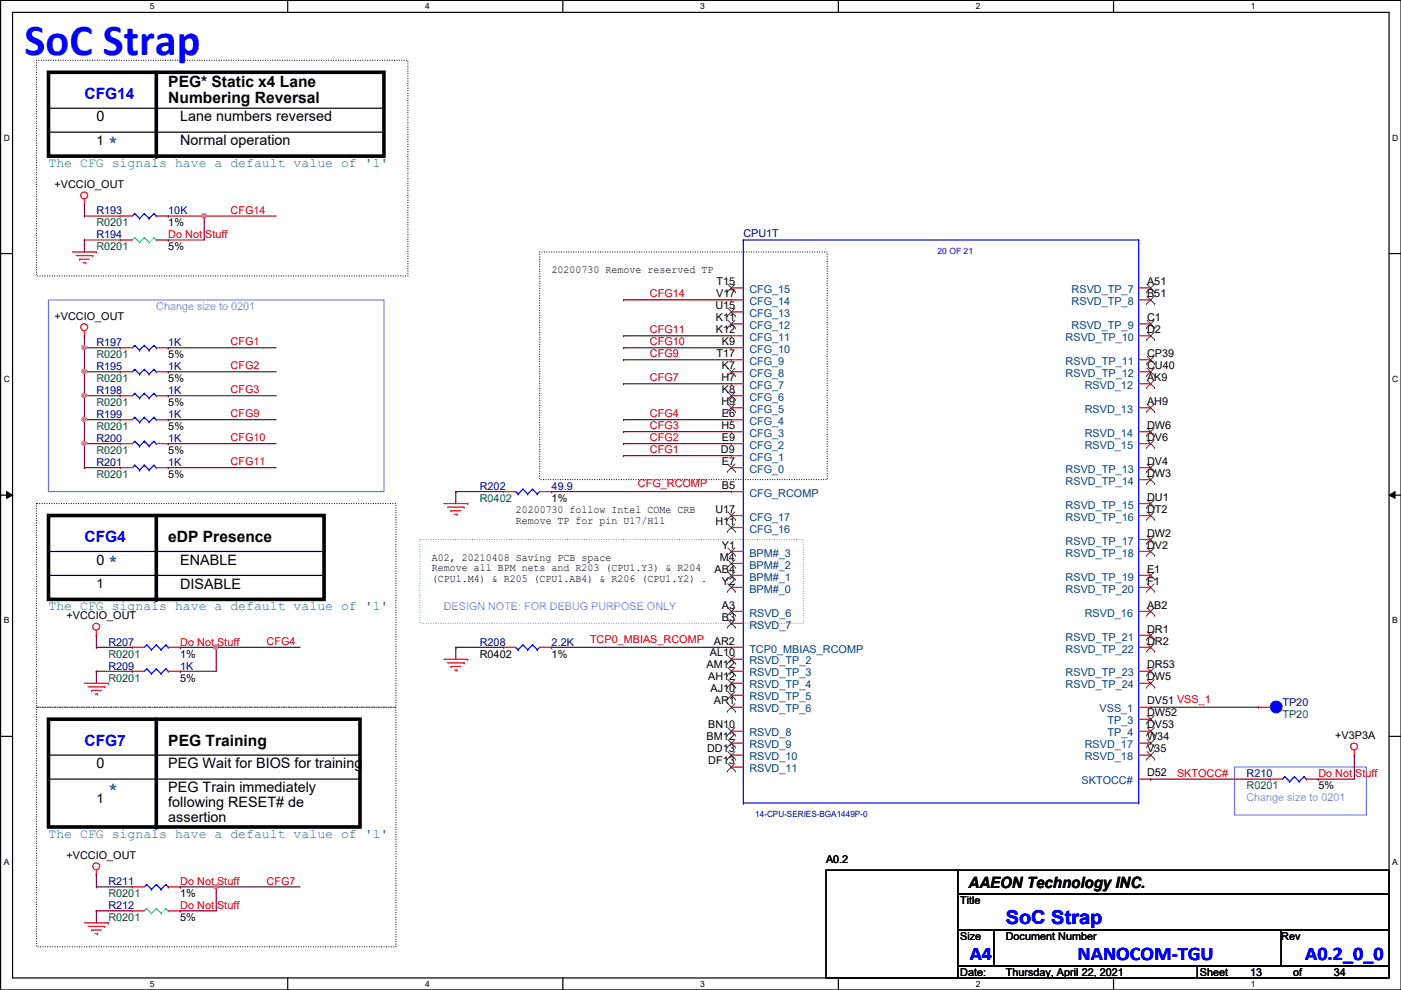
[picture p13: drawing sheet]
<svg xmlns="http://www.w3.org/2000/svg" width="297mm" height="210mm" viewBox="0 0 297 210" stroke-linecap="round" stroke-linejoin="round" font-family="sans-serif">
<defs><g id="words">
<text font-size="9.4" fill="#00f" x="5.2" y="11.6">SoC Strap</text>
<g font-size="4.1" fill="#00f">
<text x="213.2" y="195.9">SoC Strap</text>
<text x="205.6" y="203.6">A4</text>
<text x="228.5" y="203.6">NANOCOM-TGU</text>
<text x="276.7" y="203.6">A0.2_0_0</text>
</g>
<g font-size="3.3" fill="#00f">
<text x="17.9" y="20.9">CFG14</text>
<text x="17.9" y="114.9">CFG4</text>
<text x="17.9" y="158.1">CFG7</text>
</g>
<g font-size="3.3">
<text x="35.7" y="18.4">PEG* Static x4 Lane</text>
<text x="35.7" y="21.8">Numbering Reversal</text>
<text x="35.7" y="114.9">eDP Presence</text>
<text x="35.7" y="158.1">PEG Training</text>
<text x="205.4" y="188.2">AAEON Technology INC.</text>
</g>
<g font-size="3.3" fill="#0080c0">
<text x="23" y="30.9">*</text>
<text x="23" y="168.1">*</text>
</g>
<g font-size="3">
<text x="20.4" y="25.7">0</text>
<text x="38.2" y="25.7">Lane numbers reversed</text>
<text x="38.2" y="30.8">Normal operation</text>
<text x="20.4" y="119.7">0 *</text>
<text x="38.2" y="119.7">ENABLE</text>
<text x="38.2" y="124.8">DISABLE</text>
<text x="20.4" y="162.9">0</text>
<text x="35.7" y="162.9">PEG Wait for BIOS for training</text>
<text x="35.7" y="168">PEG Train immediately</text>
<text x="35.7" y="171.1">following RESET# de</text>
<text x="35.7" y="174.2">assertion</text>
</g>
<g font-size="2.8" fill="#0080c0">
<text x="10.3" y="35.4">The CFG signals have a default value of '1'</text>
<text x="10.3" y="129.4">The CFG signals have a default value of '1'</text>
<text x="10.3" y="177.6">The CFG signals have a default value of '1'</text>
</g>
<g font-size="2.8">
<text x="20.4" y="30.6">1</text>
<text x="20.4" y="124.6">1</text>
<text x="20.4" y="170.3">1</text>
</g>
<g font-size="2.3">
<text x="11.6" y="39.9">+VCCIO_OUT</text>
<text x="35.7" y="48">1%</text>
<text x="35.7" y="53.1">5%</text>
<text x="117" y="57.9">20200730 Remove reserved TP</text>
<text x="151.7" y="65.5">U15</text>
<text x="151.8" y="63">V17</text>
<text x="151.9" y="60.5">T15</text>
<text x="243.2" y="60.5">A51</text>
<text x="243.2" y="63">B51</text>
<text x="11.6" y="67.8">+VCCIO_OUT</text>
<text x="151.8" y="68.1">K11</text>
<text x="151.8" y="70.6">K12</text>
<text x="243.2" y="68.1">C1</text>
<text x="243.2" y="70.6">D2</text>
<text x="35.7" y="75.9">5%</text>
<text x="151.9" y="75.7">T17</text>
<text x="153" y="73.2">K9</text>
<text x="243.2" y="75.7">CP39</text>
<text x="35.7" y="81">5%</text>
<text x="152.9" y="80.8">H7</text>
<text x="153" y="83.3">K8</text>
<text x="153" y="78.2">K7</text>
<text x="243.2" y="80.8">AK9</text>
<text x="243.2" y="78.2">CU40</text>
<text x="35.7" y="86.1">5%</text>
<text x="152.9" y="85.9">H9</text>
<text x="153" y="88.4">E6</text>
<text x="243.2" y="85.9">AH9</text>
<text x="35.7" y="91.2">5%</text>
<text x="152.9" y="90.9">H5</text>
<text x="153" y="93.5">E9</text>
<text x="243.2" y="93.5">DV6</text>
<text x="243.2" y="90.9">DW6</text>
<text x="35.7" y="96.3">5%</text>
<text x="35.7" y="101.3">5%</text>
<text x="152.9" y="96">D9</text>
<text x="153" y="98.6">E7</text>
<text x="243.2" y="101.1">DW3</text>
<text x="243.2" y="98.6">DV4</text>
<text x="117" y="106.4">1%</text>
<text x="153" y="103.6">B5</text>
<text x="243.2" y="106.2">DU1</text>
<text x="109.3" y="108.7">20200730 follow Intel COMe CRB</text>
<text x="109.3" y="111">Remove TP for pin U17/H11</text>
<text x="151.7" y="108.7">U17</text>
<text x="151.7" y="111.3">H11</text>
<text x="243.2" y="113.8">DW2</text>
<text x="243.2" y="108.7">DT2</text>
<text x="91.6" y="118.9">A02, 20210408 Saving PCB space</text>
<text x="152.6" y="118.9">M4</text>
<text x="153" y="116.3">Y1</text>
<text x="243.2" y="116.3">DV2</text>
<text x="91.6" y="121.2">Remove all BPM nets and R203 (CPU1.Y3) &amp; R204</text>
<text x="91.6" y="123.4">(CPU1.M4) &amp; R205 (CPU1.AB4) &amp; R206 (CPU1.Y2) .</text>
<text x="151.5" y="121.4">AB4</text>
<text x="153" y="124">Y2</text>
<text x="243.2" y="121.4">E1</text>
<text x="243.2" y="124">F1</text>
<text x="14.1" y="131.3">+VCCIO_OUT</text>
<text x="153" y="131.6">B3</text>
<text x="153" y="129">A3</text>
<text x="243.2" y="129">AB2</text>
<text x="151.3" y="136.7">AR2</text>
<text x="243.2" y="136.7">DR2</text>
<text x="243.2" y="134.1">DR1</text>
<text x="38.2" y="139.4">1%</text>
<text x="101.7" y="139.4">R0402</text>
<text x="117" y="139.4">1%</text>
<text x="149.8" y="141.7">AM12</text>
<text x="150.5" y="139.2">AL10</text>
<text x="243.2" y="141.7">DR53</text>
<text x="38.2" y="144.5">5%</text>
<text x="150.2" y="144.3">AH12</text>
<text x="150.7" y="146.8">AJ10</text>
<text x="151.3" y="149.4">AR1</text>
<text x="243.2" y="149.4">DV51 VSS_1</text>
<text x="243.2" y="144.3">DW5</text>
<text x="150.2" y="154.4">BN10</text>
<text x="243.2" y="154.4">DV53</text>
<text x="243.2" y="151.9">DW52</text>
<text x="149.8" y="157">BM12</text>
<text x="149.9" y="159.5">DD13</text>
<text x="243.2" y="159.5">V35</text>
<text x="243.2" y="157">W34</text>
<text x="283.1" y="156.7">+V3P3A</text>
<text x="150.2" y="162.1">DF13</text>
<text x="243.2" y="164.6">D52</text>
<text x="279.5" y="167.4">5%</text>
<text x="14.1" y="182.1">+VCCIO_OUT</text>
<text x="175.1" y="182.9">A0.2</text>
<text x="38.2" y="190.2">1%</text>
<text x="203.6" y="191.8">Title</text>
<text x="38.2" y="195.3">5%</text>
<text x="203.6" y="199.4">Size</text>
<text x="213.2" y="199.4">Document Number</text>
<text x="271.6" y="199.4">Rev</text>
<text x="203.6" y="207">Date:</text>
<text x="213.2" y="207">Thursday, April 22, 2021</text>
<text x="254.4" y="207">Sheet</text>
<text x="265" y="207">13</text>
<text x="274.2" y="207">of</text>
<text x="282.8" y="207">34</text>
</g>
<g font-size="2.3" fill="#000080">
<text x="20.4" y="45.5">R193</text>
<text x="35.7" y="45.5">10K</text>
<text x="20.4" y="50.5">R194</text>
<text x="157.6" y="50.3">CPU1T</text>
<text x="20.4" y="73.4">R197</text>
<text x="35.7" y="73.4">1K</text>
<text x="20.4" y="83.6">R198</text>
<text x="20.4" y="78.5">R195</text>
<text x="35.7" y="83.6">1K</text>
<text x="35.7" y="78.5">1K</text>
<text x="20.4" y="88.6">R199</text>
<text x="35.7" y="88.6">1K</text>
<text x="20.4" y="93.7">R200</text>
<text x="35.7" y="93.7">1K</text>
<text x="20.4" y="98.8">R201</text>
<text x="35.7" y="98.8">1K</text>
<text x="101.7" y="103.9">R202</text>
<text x="117" y="103.9">49.9</text>
<text x="23" y="136.9">R207</text>
<text x="101.7" y="136.9">R208</text>
<text x="117" y="136.9">2.2K</text>
<text x="23" y="142">R209</text>
<text x="38.2" y="142">1K</text>
<text x="271.9" y="149.6">TP20</text>
<text x="264.3" y="164.8">R210</text>
<text x="23" y="187.7">R211</text>
<text x="23" y="192.8">R212</text>
</g>
<g font-size="2.3" fill="#f00">
<text x="48.9" y="45.3">CFG14</text>
<text x="35.7" y="50.5">Do Not Stuff</text>
<text x="137.8" y="63.1">CFG14</text>
<text x="137.8" y="70.7">CFG11</text>
<text x="48.9" y="73.2">CFG1</text>
<text x="137.8" y="75.8">CFG9</text>
<text x="137.8" y="73.2">CFG10</text>
<text x="48.9" y="78.3">CFG2</text>
<text x="48.9" y="83.4">CFG3</text>
<text x="137.8" y="80.9">CFG7</text>
<text x="48.9" y="88.5">CFG9</text>
<text x="137.8" y="88.5">CFG4</text>
<text x="48.9" y="93.6">CFG10</text>
<text x="137.8" y="93.6">CFG2</text>
<text x="137.8" y="91">CFG3</text>
<text x="48.9" y="98.6">CFG11</text>
<text x="137.8" y="96.1">CFG1</text>
<text x="135.3" y="103.3">CFG_RCOMP</text>
<text x="38.2" y="136.9">Do Not Stuff</text>
<text x="56.5" y="136.7">CFG4</text>
<text x="125.1" y="136.3">TCP0_MBIAS_RCOMP</text>
<text x="249.6" y="164.7">SKTOCC#</text>
<text x="279.5" y="164.8">Do Not Stuff</text>
<text x="38.2" y="187.7">Do Not Stuff</text>
<text x="56.5" y="187.5">CFG7</text>
<text x="38.2" y="192.8">Do Not Stuff</text>
</g>
<g font-size="2.3" fill="#008000">
<text x="20.4" y="48">R0201</text>
<text x="20.4" y="53.1">R0201</text>
<text x="20.4" y="75.9">R0201</text>
<text x="20.4" y="81">R0201</text>
<text x="20.4" y="86.1">R0201</text>
<text x="20.4" y="91.2">R0201</text>
<text x="20.4" y="96.3">R0201</text>
<text x="20.4" y="101.3">R0201</text>
<text x="101.7" y="106.4">R0402</text>
<text x="23" y="139.4">R0201</text>
<text x="23" y="144.5">R0201</text>
<text x="271.9" y="152.1">TP20</text>
<text x="264.3" y="167.4">R0201</text>
<text x="23" y="190.2">R0201</text>
<text x="23" y="195.3">R0201</text>
</g>
<g font-size="2.3" fill="#8080ff">
<text x="33.1" y="65.8">Change size to 0201</text>
<text x="94.1" y="129.3">DESIGN NOTE: FOR DEBUG PURPOSE ONLY</text>
<text x="264.3" y="169.9">Change size to 0201</text>
</g>
<g font-size="2.3" fill="#004080">
<text x="158.9" y="62.1">CFG_15</text>
<text x="158.9" y="64.7">CFG_14</text>
<text x="227.2" y="62.1">RSVD_TP_7</text>
<text x="227.2" y="64.7">RSVD_TP_8</text>
<text x="158.9" y="67.2">CFG_13</text>
<text x="158.9" y="69.8">CFG_12</text>
<text x="227.2" y="69.8">RSVD_TP_9</text>
<text x="158.9" y="72.3">CFG_11</text>
<text x="158.9" y="74.8">CFG_10</text>
<text x="158.9" y="77.4">CFG_9</text>
<text x="225.9" y="77.4">RSVD_TP_11</text>
<text x="225.9" y="72.3">RSVD_TP_10</text>
<text x="158.9" y="82.5">CFG_7</text>
<text x="158.9" y="79.9">CFG_8</text>
<text x="225.9" y="79.9">RSVD_TP_12</text>
<text x="230" y="82.5">RSVD_12</text>
<text x="158.9" y="87.5">CFG_5</text>
<text x="158.9" y="85">CFG_6</text>
<text x="230" y="87.5">RSVD_13</text>
<text x="158.9" y="90.1">CFG_4</text>
<text x="158.9" y="95.2">CFG_2</text>
<text x="158.9" y="92.6">CFG_3</text>
<text x="230" y="95.2">RSVD_15</text>
<text x="230" y="92.6">RSVD_14</text>
<text x="158.9" y="100.2">CFG_0</text>
<text x="158.9" y="97.7">CFG_1</text>
<text x="225.9" y="100.2">RSVD_TP_13</text>
<text x="158.9" y="105.3">CFG_RCOMP</text>
<text x="225.9" y="107.9">RSVD_TP_15</text>
<text x="225.9" y="102.8">RSVD_TP_14</text>
<text x="158.9" y="110.4">CFG_17</text>
<text x="158.9" y="112.9">CFG_16</text>
<text x="225.9" y="110.4">RSVD_TP_16</text>
<text x="158.9" y="118">BPM#_3</text>
<text x="225.9" y="118">RSVD_TP_18</text>
<text x="225.9" y="115.5">RSVD_TP_17</text>
<text x="158.9" y="125.6">BPM#_0</text>
<text x="158.9" y="123.1">BPM#_1</text>
<text x="158.9" y="120.6">BPM#_2</text>
<text x="225.9" y="123.1">RSVD_TP_19</text>
<text x="225.9" y="125.6">RSVD_TP_20</text>
<text x="158.9" y="130.7">RSVD_6</text>
<text x="230" y="130.7">RSVD_16</text>
<text x="158.9" y="133.3">RSVD_7</text>
<text x="225.9" y="135.8">RSVD_TP_21</text>
<text x="158.9" y="138.3">TCP0_MBIAS_RCOMP</text>
<text x="158.9" y="140.9">RSVD_TP_2</text>
<text x="158.9" y="143.4">RSVD_TP_3</text>
<text x="225.9" y="143.4">RSVD_TP_23</text>
<text x="225.9" y="138.3">RSVD_TP_22</text>
<text x="158.9" y="146">RSVD_TP_4</text>
<text x="158.9" y="148.5">RSVD_TP_5</text>
<text x="225.9" y="146">RSVD_TP_24</text>
<text x="158.9" y="151">RSVD_TP_6</text>
<text x="233.1" y="151">VSS_1</text>
<text x="234.8" y="153.6">TP_3</text>
<text x="158.9" y="161.2">RSVD_10</text>
<text x="158.9" y="158.7">RSVD_9</text>
<text x="158.9" y="156.1">RSVD_8</text>
<text x="230" y="161.2">RSVD_18</text>
<text x="230" y="158.7">RSVD_17</text>
<text x="234.8" y="156.1">TP_4</text>
<text x="158.9" y="163.7">RSVD_11</text>
<text x="229.3" y="166.3">SKTOCC#</text>
</g>
<g font-size="1.8">
<text x="31.8" y="1.9">5</text>
<text x="90.1" y="1.9">4</text>
<text x="148.5" y="1.9">3</text>
<text x="206.9" y="1.9">2</text>
<text x="265.2" y="1.9">1</text>
<text x=".8" y="29.8">D</text>
<text x="295.2" y="29.8">D</text>
<text x=".8" y="80.9">C</text>
<text x="295.2" y="80.9">C</text>
<text x=".8" y="132.2">B</text>
<text x="295.2" y="132.2">B</text>
<text x=".8" y="183.3">A</text>
<text x="295.2" y="183.3">A</text>
<text x="31.8" y="209.2">5</text>
<text x="90.1" y="209.2">4</text>
<text x="148.5" y="209.2">3</text>
<text x="206.9" y="209.2">2</text>
<text x="265.2" y="209.2">1</text>
</g>
<text font-size="1.8" fill="#00f" x="198.8" y="53.8">20 OF 21</text>
<text font-size="1.8" fill="#000080" x="160.1" y="173.1">14-CPU-SERIES-BGA1449P-0</text>
</g></defs>
<path d="M.1 .1h296.9v209.8h-296.9zM2.7 2.6h291.8v204.7h-291.8z" fill="none" stroke="#000" stroke-width=".25"/>
<g fill="#fff">
<path d="M31.8 .3h1v2.1h-1z"/>
<path d="M31.8 207.6h1v2h-1z"/>
</g>
<path d="M61 .1v2.5M61 207.3v2.6" fill="none" stroke="#000" stroke-width=".25"/>
<g fill="#fff">
<path d="M90.1 .3h1v2.1h-1z"/>
<path d="M90.1 207.6h1v2h-1z"/>
</g>
<path d="M119.3 .1v2.5M119.3 207.3v2.6" fill="none" stroke="#000" stroke-width=".25"/>
<g fill="#fff">
<path d="M148.5 .3h1v2.1h-1z"/>
<path d="M148.5 207.6h1v2h-1z"/>
</g>
<path d="M177.8 .1v2.5M177.8 207.3v2.6" fill="none" stroke="#000" stroke-width=".25"/>
<g fill="#fff">
<path d="M206.9 .3h1v2.1h-1z"/>
<path d="M206.9 207.6h1v2h-1z"/>
</g>
<path d="M236.1 .1v2.5M236.1 207.3v2.6" fill="none" stroke="#000" stroke-width=".25"/>
<g fill="#fff">
<path d="M265.2 .3h1v2.1h-1z"/>
<path d="M265.2 207.6h1v2h-1z"/>
<path d="M.8 28.2h1.3v2h-1.3z"/>
<path d="M295.2 28.2h1.3v2h-1.3z"/>
<path d="M.8 79.3h1.3v2.1h-1.3z"/>
<path d="M295.2 79.3h1.3v2.1h-1.3z"/>
</g>
<path d="M.1 53.8h2.6M294.5 53.8h2.5" fill="none" stroke="#000" stroke-width=".25"/>
<g fill="#fff">
<path d="M.8 130.6h1.2v2h-1.2z"/>
<path d="M295.2 130.6h1.2v2h-1.2z"/>
</g>
<path d="M.1 105h2.6M294.5 105h2.5" fill="none" stroke="#000" stroke-width=".25"/>
<path d="M1.4 104.2l1.3 .8-1.3 .7zM294.5 105l1.3-.8v1.5z" fill="#000"/>
<path d="M1.4 104.2l1.3 .8-1.3 .7zM294.5 105l1.3-.8v1.5z" fill="none" stroke="#000" stroke-width=".21"/>
<g fill="#fff">
<path d="M.8 181.7h1.1v2h-1.1z"/>
<path d="M295.2 181.7h1.1v2h-1.1z"/>
</g>
<g fill="none" stroke="#000" stroke-width=".25">
<path d="M10.3 22.9h71.1M10.3 28h71.1M81.4 22.9h.1M81.4 28h.1M10.3 116.9h58.4M68.7 116.9h.1M10.3 122h58.4M68.7 122h.1M.1 156.1h2.6M294.5 156.1h2.5M10.3 160.1h66M10.3 165.2h66"/>
<path d="M76.3 160.1h.1M76.3 165.2h.1M175.1 184.5h28v22.8h-28zM203.1 184.5h91.4v5.1h-91.4zM203.1 189.6h91.4v7.6h-91.4zM203.1 197.2h7.6v7.6h-7.6zM210.7 197.2h60.9v7.6h-60.9zM271.6 197.2h22.9v7.6h-22.9zM203.1 204.8h50.8v2.5h-50.8zM253.9 204.8h40.6v2.5h-40.6z"/>
</g>
<path d="M10.3 15.3h71.1v17.8h-71.1zM33.1 15.3v17.8M10.3 109.3h58.4v17.8h-58.4zM33.1 109.3v17.8M10.3 152.5h66v22.8h-66zM33.1 152.5v22.8" fill="none" stroke="#000" stroke-width=".76"/>
<g fill="#000">
<circle cx="33.1" cy="33.1" r=".38"/>
<circle cx="33.1" cy="127.1" r=".38"/>
<circle cx="33.1" cy="175.3" r=".38"/>
</g>
<path d="M7.7 12.8h78.8v45.7h-78.8zM114.4 53.4h61v48.3h-61zM7.7 106.8h76.2v43.1h-76.2zM7.7 149.9h76.2v50.8h-76.2z" fill="none" stroke="#000" stroke-width=".25" stroke-dasharray="0 .5"/>
<path d="M10.3 63.6h71.1v40.6h-71.1zM261.7 162.6h28v10.2h-28z" fill="none" stroke="#8080ff" stroke-width=".25"/>
<path d="M89 114.4h81.3v17.8h-81.3z" fill="none" stroke="#8080ff" stroke-width=".25" stroke-dasharray="0 .5"/>
<g fill="none" stroke="#f00" stroke-width=".25">
<path d="M15.4 53.4h5M16.1 54.2h3.6M16.9 54.9h.1M16.9 54.9h2M17.6 55.7h.6M17.9 43.3h.1M17.9 42.2v1.1M18.2 55.7h.1M19.7 54.2h.1M20.4 53.4h.1M17.9 71.2h.1M17.9 70.2v1"/>
<path d="M25.5 94.1h.1M25.5 94.1h2.6M33.1 94.1h2.6M35.7 94.1h.1M94.1 106.8h5.1M94.9 107.5h3.5M95.6 108.3h.1M95.6 108.3h2.1M96.4 109.1h.5M96.9 109.1h.1M98.4 107.5h.1M99.2 106.8h.1"/>
<path d="M20.4 134.7h.1M20.4 133.7v1M94.1 139.8h5.1M99.2 139.8h.1M106.8 137.2h.1M106.8 137.2h2.5M114.4 137.2h2.6M117 137.2h.1M17.9 144.9h5.1M18.7 145.6h3.5M19.4 146.4h.1M19.4 146.4h2.1"/>
<path d="M20.2 147.2h.5M20.7 147.2h.1M22.2 145.6h.1M23 144.9h.1M28.1 142.3h.1M28.1 142.3h2.5M35.7 142.3h2.5M38.2 142.3h.1M94.9 140.5h3.5M95.6 141.3h.1M95.6 141.3h2.1M96.4 142.1h.5"/>
<path d="M96.9 142.1h.1M98.4 140.5h.1M287.1 159.1v1M287.1 160.1h.1M17.9 195.7h5.1M18.7 196.4h3.5M19.4 197.2h.1M19.4 197.2h2.1M20.2 198h.5M20.4 185.5h.1M20.4 184.5v1M20.7 198h.1"/>
<path d="M22.2 196.4h.1M23 195.7h.1"/>
<circle cx="17.8" cy="41.4" r=".73"/>
<circle cx="17.8" cy="69.4" r=".73"/>
<circle cx="20.4" cy="132.9" r=".73"/>
<circle cx="287.1" cy="158.3" r=".73"/>
<circle cx="20.4" cy="183.7" r=".73"/>
</g>
<g fill="none" stroke="#00f" stroke-width=".25">
<path d="M28.6 93.6h.1M28.6 93.6l-.5 .5M28.6 93.6l1 1M29.6 94.6h.1M30.6 93.6h.1M30.6 93.6l-1 1M30.6 93.6l1 1M31.6 94.6h.1M32.6 93.6h.1M32.6 93.6l-1 1M32.6 93.6l.5 .5M33.1 94.1h.1"/>
<path d="M109.3 137.2h.1M109.3 137.2l.6 .6M109.9 137.8h.1M110.9 136.7h.1M110.9 136.7l-1 1.1M110.9 136.7l1 1.1M111.9 137.8h.1M112.9 136.7h.1M112.9 136.7l1 1.1M112.9 136.7l-1 1.1M113.9 137.8h.1M114.4 137.2l-.5 .6"/>
<path d="M31.1 141.8h.1M31.1 141.8l-.5 .5M31.1 141.8l1 1M32.1 142.8h.1M33.1 141.8h.1M33.1 141.8l-1 1M33.1 141.8l1.1 1M34.2 142.8h.1M35.2 141.8h.1M35.2 141.8l-1 1M35.2 141.8l.5 .5M35.7 142.3h.1"/>
</g>
<circle cx="270.6" cy="149.9" r="1.23" fill="#00f"/>
<g fill="none" stroke="#00f" stroke-width=".25">
<path d="M28.6 45.3h.1M28.6 45.3l-.5 .5M28.6 45.3l1 1M29.6 46.3h.1M30.6 45.3h.1M30.6 45.3l-1 1M30.6 45.3l1 1M31.6 46.3h.1M32.6 45.3h.1M32.6 45.3l-1 1M32.6 45.3l.5 .5M33.1 45.8h.1"/>
<path d="M157.6 50.9h.1M157.6 50.9v119.4M157.6 50.9h83.8M241.4 50.9h.1M241.4 50.9v119.4M28.6 78.3h.1M28.6 73.2h.1M28.6 78.3l-.5 .5M28.6 78.3l1 1M28.6 73.2l-.5 .5M28.6 73.2l1 1.1M29.6 79.3h.1"/>
<path d="M29.6 74.3h.1M30.6 78.3h.1M30.6 73.2h.1M30.6 78.3l-1 1M30.6 78.3l1 1M30.6 73.2l-1 1.1M30.6 73.2l1 1.1M31.6 79.3h.1M31.6 74.3h.1M32.6 78.3h.1M32.6 73.2h.1M32.6 78.3l-1 1"/>
<path d="M32.6 78.3l.5 .5M32.6 73.2l-1 1.1M32.6 73.2l.5 .5M33.1 78.8h.1M33.1 73.7h.1M28.6 88.5h.1M28.6 83.4h.1M28.6 98.6h.1M28.6 88.5l-.5 .5M28.6 88.5l1 1M28.6 83.4l-.5 .5M28.6 83.4l1 1"/>
<path d="M28.6 98.6l-.5 .5M28.6 98.6l1 1.1M29.6 89.5h.1M29.6 84.4h.1M29.6 99.7h.1M30.6 88.5h.1M30.6 83.4h.1M30.6 98.6h.1M30.6 88.5l-1 1M30.6 88.5l1 1M30.6 83.4l-1 1M30.6 83.4l1 1"/>
<path d="M30.6 98.6l-1 1.1M30.6 98.6l1 1.1M31.6 89.5h.1M31.6 84.4h.1M31.6 99.7h.1M32.6 88.5h.1M32.6 83.4h.1M32.6 98.6h.1M32.6 88.5l-1 1M32.6 88.5l.5 .5M32.6 83.4l-1 1M32.6 83.4l.5 .5"/>
<path d="M32.6 98.6l-1 1.1M32.6 98.6l.5 .5M33.1 89h.1M33.1 83.9h.1M33.1 99.1h.1M109.3 104.2h.1M109.3 104.2l.6 .5M109.9 104.7h.1M110.9 103.7h.1M110.9 103.7l-1 1M110.9 103.7l1 1M111.9 104.7h.1"/>
<path d="M112.9 103.7h.1M112.9 103.7l1 1M112.9 103.7l-1 1M113.9 104.7h.1M114.4 104.2l-.5 .5M31.1 136.7h.1M31.1 136.7l-.5 .5M31.1 136.7l1 1.1M32.1 137.8h.1M33.1 136.7h.1M33.1 136.7l-1 1.1M33.1 136.7l1.1 1.1"/>
<path d="M34.2 137.8h.1M35.2 136.7h.1M35.2 136.7l-1 1.1M35.2 136.7l.5 .5M35.7 137.2h.1M157.6 170.3h.1M157.6 170.3h83.8M241.4 170.3h.1M272.4 164.7h.1M272.4 164.7l-.5 .5M272.4 164.7l1 1M273.4 165.7h.1"/>
<path d="M274.4 164.7h.1M274.4 164.7l-1 1M274.4 164.7l1.1 1M275.5 165.7h.1M276.5 164.7h.1M276.5 164.7l-1 1M276.5 164.7l.5 .5M277 165.2h.1M31.1 187.5h.1M31.1 187.5l-.5 .5M31.1 187.5l1 1.1M32.1 188.6h.1"/>
<path d="M33.1 187.5h.1M33.1 187.5l-1 1.1M33.1 187.5l1.1 1.1M34.2 188.6h.1M35.2 187.5h.1M35.2 187.5l-1 1.1M35.2 187.5l.5 .5M35.7 188h.1"/>
<circle cx="270.6" cy="149.9" r="1.23"/>
</g>
<g fill="none" stroke="#f00" stroke-width=".25">
<path d="M25.5 45.8h.1M25.5 50.9h.1M25.5 45.8h2.6M25.5 50.9h2.6M33.1 45.8h2.6M33.1 50.9h2.6M35.7 45.8h.1M35.7 50.9h.1M25.5 78.8h.1M25.5 73.7h.1M25.5 78.8h2.6M25.5 73.7h2.6"/>
<path d="M33.1 78.8h2.6M33.1 73.7h2.6M35.7 78.8h.1M35.7 73.7h.1M155.1 61h.1M155.1 63.6h.1M155.1 66.1h.1M155.1 68.7h.1M155.1 71.2h.1M155.1 73.7h.1M155.1 78.8h.1M155.1 76.3h.1"/>
<path d="M155.1 78.8h2.5M155.1 73.7h2.5M155.1 68.7h2.5M155.1 61h2.5M155.1 63.6h2.5M155.1 66.1h2.5M155.1 71.2h2.5M155.1 76.3h2.5M241.4 78.8h2.6M241.4 68.7h2.6M241.4 61h2.6M241.4 63.6h2.6"/>
<path d="M241.4 71.2h2.6M241.4 76.3h2.6M244 68.7h.1M244 78.8h.1M244 76.3h.1M244 71.2h.1M244 61h.1M244 63.6h.1M25.5 89h.1M25.5 83.9h.1M25.5 99.1h.1M25.5 89h2.6"/>
<path d="M25.5 83.9h2.6M25.5 99.1h2.6M33.1 89h2.6M33.1 83.9h2.6M33.1 99.1h2.6M35.7 89h.1M35.7 83.9h.1M35.7 99.1h.1M155.1 89h.1M155.1 86.4h.1M155.1 83.9h.1M155.1 81.4h.1"/>
<path d="M155.1 99.1h.1M155.1 96.6h.1M155.1 94.1h.1M155.1 91.5h.1M155.1 89h2.5M155.1 83.9h2.5M155.1 99.1h2.5M155.1 94.1h2.5M155.1 81.4h2.5M155.1 86.4h2.5M155.1 96.6h2.5M155.1 91.5h2.5"/>
<path d="M241.4 99.1h2.6M241.4 94.1h2.6M241.4 81.4h2.6M241.4 86.4h2.6M241.4 91.5h2.6M244 94.1h.1M244 81.4h.1M244 86.4h.1M244 99.1h.1M244 91.5h.1M106.8 104.2h.1M106.8 104.2h2.5"/>
<path d="M114.4 104.2h2.6M117 104.2h.1M155.1 109.3h.1M155.1 111.8h.1M155.1 104.2h.1M155.1 119.5h.1M155.1 116.9h.1M155.1 109.3h2.5M155.1 111.8h2.5M155.1 104.2h2.5M155.1 116.9h2.5M155.1 119.5h2.5"/>
<path d="M241.4 109.3h2.6M241.4 116.9h2.6M241.4 114.4h2.6M241.4 106.8h2.6M241.4 101.7h2.6M244 116.9h.1M244 114.4h.1M244 109.3h.1M244 106.8h.1M244 101.7h.1M28.1 137.2h.1M28.1 137.2h2.5"/>
<path d="M35.7 137.2h2.5M38.2 137.2h.1M155.1 124.5h.1M155.1 122h.1M155.1 137.2h.1M155.1 132.2h.1M155.1 139.8h.1M155.1 129.6h.1M155.1 124.5h2.5M155.1 122h2.5M155.1 137.2h2.5M155.1 132.2h2.5"/>
<path d="M155.1 139.8h2.5M155.1 129.6h2.5M241.4 124.5h2.6M241.4 122h2.6M241.4 137.2h2.6M241.4 129.6h2.6M241.4 134.7h2.6M244 122h.1M244 137.2h.1M244 134.7h.1M244 129.6h.1M244 124.5h.1"/>
<path d="M155.1 142.3h.1M155.1 144.9h.1M155.1 147.4h.1M155.1 149.9h.1M155.1 157.6h.1M155.1 155h.1M155.1 149.9h2.5M155.1 155h2.5M155.1 142.3h2.5M155.1 144.9h2.5M155.1 147.4h2.5M155.1 157.6h2.5"/>
<path d="M241.4 149.9h2.6M241.4 155h2.6M241.4 142.3h2.6M241.4 144.9h2.6M241.4 152.5h2.6M241.4 157.6h2.6M244 149.9h.1M244 155h.1M244 152.5h.1M244 144.9h.1M244 142.3h.1M244 157.6h.1"/>
<path d="M266.8 149.9h.1M266.8 149.9h2.6M155.1 160.1h.1M155.1 162.6h.1M155.1 160.1h2.5M155.1 162.6h2.5M241.4 165.2h2.6M241.4 160.1h2.6M244 165.2h.1M244 160.1h.1M269.4 165.2h.1M269.4 165.2h2.5"/>
<path d="M277 165.2h2.5M279.5 165.2h.1M28.1 188h.1M28.1 193.1h.1M28.1 188h2.5M28.1 193.1h2.5M35.7 188h2.5M35.7 193.1h2.5M38.2 188h.1M38.2 193.1h.1"/>
</g>
<g fill="none" stroke="#00ff80" stroke-width=".25">
<path d="M28.6 50.4h.1M28.6 50.4l-.5 .5M28.6 50.4l1 1M29.6 51.4h.1M30.6 50.4h.1M30.6 50.4l-1 1M30.6 50.4l1 1M31.6 51.4h.1M32.6 50.4h.1M32.6 50.4l-1 1M32.6 50.4l.5 .5M33.1 50.9h.1"/>
<path d="M31.1 192.6h.1M31.1 192.6l-.5 .5M31.1 192.6l1 1M32.1 193.6h.1M33.1 192.6h.1M33.1 192.6l-1 1M33.1 192.6l1.1 1M34.2 193.6h.1M35.2 192.6h.1M35.2 192.6l-1 1M35.2 192.6l.5 .5M35.7 193.1h.1"/>
</g>
<g fill="none" stroke="#804000" stroke-width=".21">
<path d="M154.2 61.9h.1M154.2 67h.1M154.2 69.5h.1M154.2 79.7h.1M154.3 60.3l1.6 1.6M154.3 65.4l1.6 1.6M154.3 67.9l1.6 1.6M154.3 78.1l1.6 1.6M155.8 60.3l-1.6 1.6M155.8 65.4l-1.6 1.6M155.8 67.9l-1.6 1.6M155.8 78.1l-1.6 1.6"/>
<path d="M155.9 61.9h.1M155.9 67h.1M155.9 69.5h.1M155.9 79.7h.1M243.1 69.5h.1M243.1 79.7h.1M243.1 77.1h.1M243.1 72.1h.1M243.1 61.9h.1M243.1 64.4h.1M243.2 67.9l1.6 1.6M243.2 78.1l1.6 1.6"/>
<path d="M243.2 75.5l1.6 1.6M243.2 70.4l1.6 1.7M243.2 60.3l1.6 1.6M243.2 62.8l1.6 1.6M244.7 67.9l-1.6 1.6M244.7 78.1l-1.6 1.6M244.7 75.5l-1.6 1.6M244.7 70.4l-1.6 1.7M244.7 60.3l-1.6 1.6M244.7 62.8l-1.6 1.6M244.8 69.5h.1M244.8 79.7h.1"/>
<path d="M244.8 77.1h.1M244.8 72.1h.1M244.8 61.9h.1M244.8 64.4h.1M154.2 87.3h.1M154.2 84.8h.1M154.2 100h.1M154.3 85.7l1.6 1.6M154.3 83.1l1.6 1.7M154.3 98.4l1.6 1.6M155.8 85.7l-1.6 1.6M155.8 83.1l-1.6 1.7"/>
<path d="M155.8 98.4l-1.6 1.6M155.9 87.3h.1M155.9 84.8h.1M155.9 100h.1M243.1 94.9h.1M243.1 82.2h.1M243.1 87.3h.1M243.1 100h.1M243.1 92.4h.1M243.2 93.3l1.6 1.6M243.2 80.6l1.6 1.6M243.2 85.7l1.6 1.6"/>
<path d="M243.2 98.4l1.6 1.6M243.2 90.8l1.6 1.6M244.7 93.3l-1.6 1.6M244.7 80.6l-1.6 1.6M244.7 85.7l-1.6 1.6M244.7 98.4l-1.6 1.6M244.7 90.8l-1.6 1.6M244.8 94.9h.1M244.8 82.2h.1M244.8 87.3h.1M244.8 100h.1M244.8 92.4h.1"/>
<path d="M154.2 110.2h.1M154.2 112.7h.1M154.2 117.8h.1M154.3 108.5l1.6 1.7M154.3 111.1l1.6 1.6M154.3 118.7l1.6 1.6M154.3 116.2l1.6 1.6M155.8 108.5l-1.6 1.7M155.8 111.1l-1.6 1.6M155.8 118.7l-1.6 1.6M155.8 116.2l-1.6 1.6M155.9 110.2h.1"/>
<path d="M155.9 112.7h.1M155.9 117.8h.1M243.1 117.8h.1M243.1 115.2h.1M243.1 110.2h.1M243.1 107.6h.1M243.1 102.5h.1M243.2 116.2l1.6 1.6M243.2 113.6l1.6 1.6M243.2 108.5l1.6 1.7M243.2 106l1.6 1.6M243.2 100.9l1.6 1.6"/>
<path d="M244.7 116.2l-1.6 1.6M244.7 113.6l-1.6 1.6M244.7 108.5l-1.6 1.7M244.7 106l-1.6 1.6M244.7 100.9l-1.6 1.6M244.8 117.8h.1M244.8 115.2h.1M244.8 110.2h.1M244.8 107.6h.1M244.8 102.5h.1M154.2 125.4h.1M154.2 122.9h.1"/>
<path d="M154.2 133h.1M154.2 130.5h.1M154.2 120.3h.1M154.3 123.8l1.6 1.6M154.3 121.2l1.6 1.7M154.3 131.4l1.6 1.6M154.3 139l1.6 1.6M154.3 128.9l1.6 1.6M155.8 123.8l-1.6 1.6M155.8 121.2l-1.6 1.7M155.8 131.4l-1.6 1.6M155.8 139l-1.6 1.6"/>
<path d="M155.8 128.9l-1.6 1.6M155.9 125.4h.1M155.9 122.9h.1M155.9 133h.1M155.9 130.5h.1M155.9 120.3h.1M243.1 122.9h.1M243.1 138.1h.1M243.1 135.6h.1M243.1 130.5h.1M243.1 125.4h.1M243.2 121.2l1.6 1.7"/>
<path d="M243.2 136.5l1.6 1.6M243.2 133.9l1.6 1.7M243.2 128.9l1.6 1.6M243.2 123.8l1.6 1.6M244.7 121.2l-1.6 1.7M244.7 136.5l-1.6 1.6M244.7 133.9l-1.6 1.7M244.7 128.9l-1.6 1.6M244.7 123.8l-1.6 1.6M244.8 122.9h.1M244.8 138.1h.1M244.8 135.6h.1"/>
<path d="M244.8 130.5h.1M244.8 125.4h.1M154.2 140.6h.1M154.2 143.2h.1M154.2 145.7h.1M154.2 148.3h.1M154.2 150.8h.1M154.2 158.4h.1M154.2 155.9h.1M154.3 159.3l1.6 1.7M154.3 141.6l1.6 1.6M154.3 144.1l1.6 1.6"/>
<path d="M154.3 146.6l1.6 1.7M154.3 149.2l1.6 1.6M154.3 156.8l1.6 1.6M154.3 154.3l1.6 1.6M155.8 156.8l-1.6 1.6M155.8 159.3l-1.6 1.7M155.8 141.6l-1.6 1.6M155.8 144.1l-1.6 1.6M155.8 146.6l-1.6 1.7M155.8 149.2l-1.6 1.6M155.8 154.3l-1.6 1.6M155.9 140.6h.1"/>
<path d="M155.9 143.2h.1M155.9 145.7h.1M155.9 148.3h.1M155.9 150.8h.1M155.9 158.4h.1M155.9 155.9h.1M243.1 155.9h.1M243.1 153.3h.1M243.1 145.7h.1M243.1 143.2h.1M243.1 158.4h.1M243.2 154.3l1.6 1.6"/>
<path d="M243.2 159.3l1.6 1.7M243.2 151.7l1.6 1.6M243.2 144.1l1.6 1.6M243.2 141.6l1.6 1.6M243.2 156.8l1.6 1.6M244.7 154.3l-1.6 1.6M244.7 159.3l-1.6 1.7M244.7 151.7l-1.6 1.6M244.7 144.1l-1.6 1.6M244.7 141.6l-1.6 1.6M244.7 156.8l-1.6 1.6M244.8 155.9h.1"/>
<path d="M244.8 153.3h.1M244.8 145.7h.1M244.8 143.2h.1M244.8 158.4h.1M154.2 161h.1M154.2 163.5h.1M154.3 161.9l1.6 1.6M155.8 161.9l-1.6 1.6M155.9 161h.1M155.9 163.5h.1M243.1 161h.1M244.8 161h.1"/>
</g>
<path d="M17.9 50.9h.1M17.9 50.9v2.5M17.9 71.2h.1M17.9 71.2v2.5M132.2 63.6h.1M132.2 63.6h22.9M132.2 94.1h.1M132.2 91.5h.1M132.2 94.1h22.9M132.2 91.5h22.9" fill="none" stroke="#800040" stroke-width=".25"/>
<circle cx="17.9" cy="73.7" r=".48" fill="#f0f"/>
<circle cx="17.9" cy="73.7" r=".48" fill="none" stroke="#f0f" stroke-width=".25"/>
<g fill="none" stroke="#800040" stroke-width=".25">
<path d="M17.9 73.7h.1M17.9 78.8h.1M17.9 73.7h7.6M17.9 78.8h7.6M17.9 73.7v10.2M35.7 73.7h.1M35.7 78.8h.1M35.7 73.7h22.8M35.7 78.8h22.8M17.9 83.9h.1M17.9 83.9h7.6M35.7 83.9h.1"/>
<path d="M35.7 83.9h22.8M132.2 96.6h.1M132.2 89h.1M132.2 96.6h22.9M132.2 89h22.9"/>
</g>
<circle cx="17.9" cy="83.9" r=".48" fill="#f0f"/>
<circle cx="17.9" cy="83.9" r=".48" fill="none" stroke="#f0f" stroke-width=".25"/>
<circle cx="17.9" cy="78.8" r=".48" fill="#f0f"/>
<circle cx="17.9" cy="78.8" r=".48" fill="none" stroke="#f0f" stroke-width=".25"/>
<path d="M132.2 81.4h.1M132.2 81.4h22.9M38.2 137.2h.1M38.2 137.2h7.6" fill="none" stroke="#800040" stroke-width=".25"/>
<circle cx="45.8" cy="137.2" r=".48" fill="#f0f"/>
<circle cx="45.8" cy="137.2" r=".48" fill="none" stroke="#f0f" stroke-width=".25"/>
<g fill="none" stroke="#800040" stroke-width=".25">
<path d="M17.9 89h.1M17.9 83.9h.1M17.9 89h7.6M17.9 83.9v5.1M35.7 89h.1M35.7 89h22.8M20.4 137.2h.1M20.4 134.7h.1M20.4 137.2h7.7M20.4 134.7v2.5M45.8 137.2h.1M45.8 137.2h17.8"/>
<path d="M45.8 137.2v5.1h-7.6M20.4 142.3h.1M20.4 142.3v2.6M20.4 142.3h7.7M38.2 142.3h.1M20.4 193.1h.1M20.4 193.1v2.6M20.4 193.1h7.7M38.2 193.1h.1M38.2 193.1h7.6"/>
</g>
<circle cx="17.9" cy="88.9" r=".48" fill="#f0f"/>
<circle cx="17.9" cy="88.9" r=".48" fill="none" stroke="#f0f" stroke-width=".25"/>
<path d="M17.9 94.1h.1M17.9 89h.1M17.9 99.1h.1M17.9 94.1h7.6M17.9 89v10.1M17.9 99.1h7.6M35.7 94.1h.1M35.7 99.1h.1M35.7 94.1h22.8M35.7 99.1h22.8" fill="none" stroke="#800040" stroke-width=".25"/>
<circle cx="17.9" cy="94" r=".48" fill="#f0f"/>
<circle cx="17.9" cy="94" r=".48" fill="none" stroke="#f0f" stroke-width=".25"/>
<path d="M17.9 50.9h.1M17.9 50.9h7.6M35.7 50.9h.1M35.7 50.9h7.6M132.2 76.3h.1M132.2 73.7h.1M132.2 71.2h.1M132.2 76.3h22.9M132.2 73.7h22.9M132.2 71.2h22.9M38.2 188h.1M38.2 188h7.6" fill="none" stroke="#800040" stroke-width=".25"/>
<circle cx="45.8" cy="188" r=".48" fill="#f0f"/>
<circle cx="45.8" cy="188" r=".48" fill="none" stroke="#f0f" stroke-width=".25"/>
<g fill="none" stroke="#800040" stroke-width=".25">
<path d="M17.9 45.8h.1M17.9 43.3h.1M17.9 45.8h7.6M17.9 43.3v2.5M35.7 45.8h.1M35.7 45.8h7.6M20.4 188h.1M20.4 185.5h.1M20.4 188h7.7M20.4 185.5v2.5M45.8 188h.1M45.8 188h17.8"/>
<path d="M45.8 188v5.1"/>
</g>
<circle cx="43.3" cy="45.8" r=".48" fill="#f0f"/>
<circle cx="43.3" cy="45.8" r=".48" fill="none" stroke="#f0f" stroke-width=".25"/>
<g fill="none" stroke="#800040" stroke-width=".25">
<path d="M43.3 45.8h.1M43.3 45.8v5.1M43.3 45.8h15.2M96.6 104.2h.1M96.6 104.2h10.2M96.6 104.2v2.6M117 104.2h.1M117 104.2h38.1M96.6 137.2h.1M96.6 137.2v2.6M96.6 137.2h10.2M117 137.2h.1"/>
<path d="M117 137.2h38.1M244 149.9h.1M244 149.9h22.8M244 165.2h.1M244 165.2h25.4M279.5 165.2h.1M287.1 160.1h.1M287.1 160.1v5.1h-7.6"/>
</g>
<circle cx="17.9" cy="73.7" r=".48" fill="#f0f"/>
<circle cx="17.9" cy="73.7" r=".48" fill="none" stroke="#f0f" stroke-width=".25"/>
<circle cx="17.9" cy="83.9" r=".48" fill="#f0f"/>
<circle cx="17.9" cy="83.9" r=".48" fill="none" stroke="#f0f" stroke-width=".25"/>
<circle cx="17.9" cy="78.8" r=".48" fill="#f0f"/>
<circle cx="17.9" cy="78.8" r=".48" fill="none" stroke="#f0f" stroke-width=".25"/>
<circle cx="45.8" cy="137.2" r=".48" fill="#f0f"/>
<circle cx="45.8" cy="137.2" r=".48" fill="none" stroke="#f0f" stroke-width=".25"/>
<circle cx="17.9" cy="88.9" r=".48" fill="#f0f"/>
<circle cx="17.9" cy="88.9" r=".48" fill="none" stroke="#f0f" stroke-width=".25"/>
<circle cx="17.9" cy="94" r=".48" fill="#f0f"/>
<circle cx="17.9" cy="94" r=".48" fill="none" stroke="#f0f" stroke-width=".25"/>
<circle cx="45.8" cy="188" r=".48" fill="#f0f"/>
<circle cx="45.8" cy="188" r=".48" fill="none" stroke="#f0f" stroke-width=".25"/>
<circle cx="43.3" cy="45.8" r=".48" fill="#f0f"/>
<circle cx="43.3" cy="45.8" r=".48" fill="none" stroke="#f0f" stroke-width=".25"/>
<use href="#words"/>
</svg>
